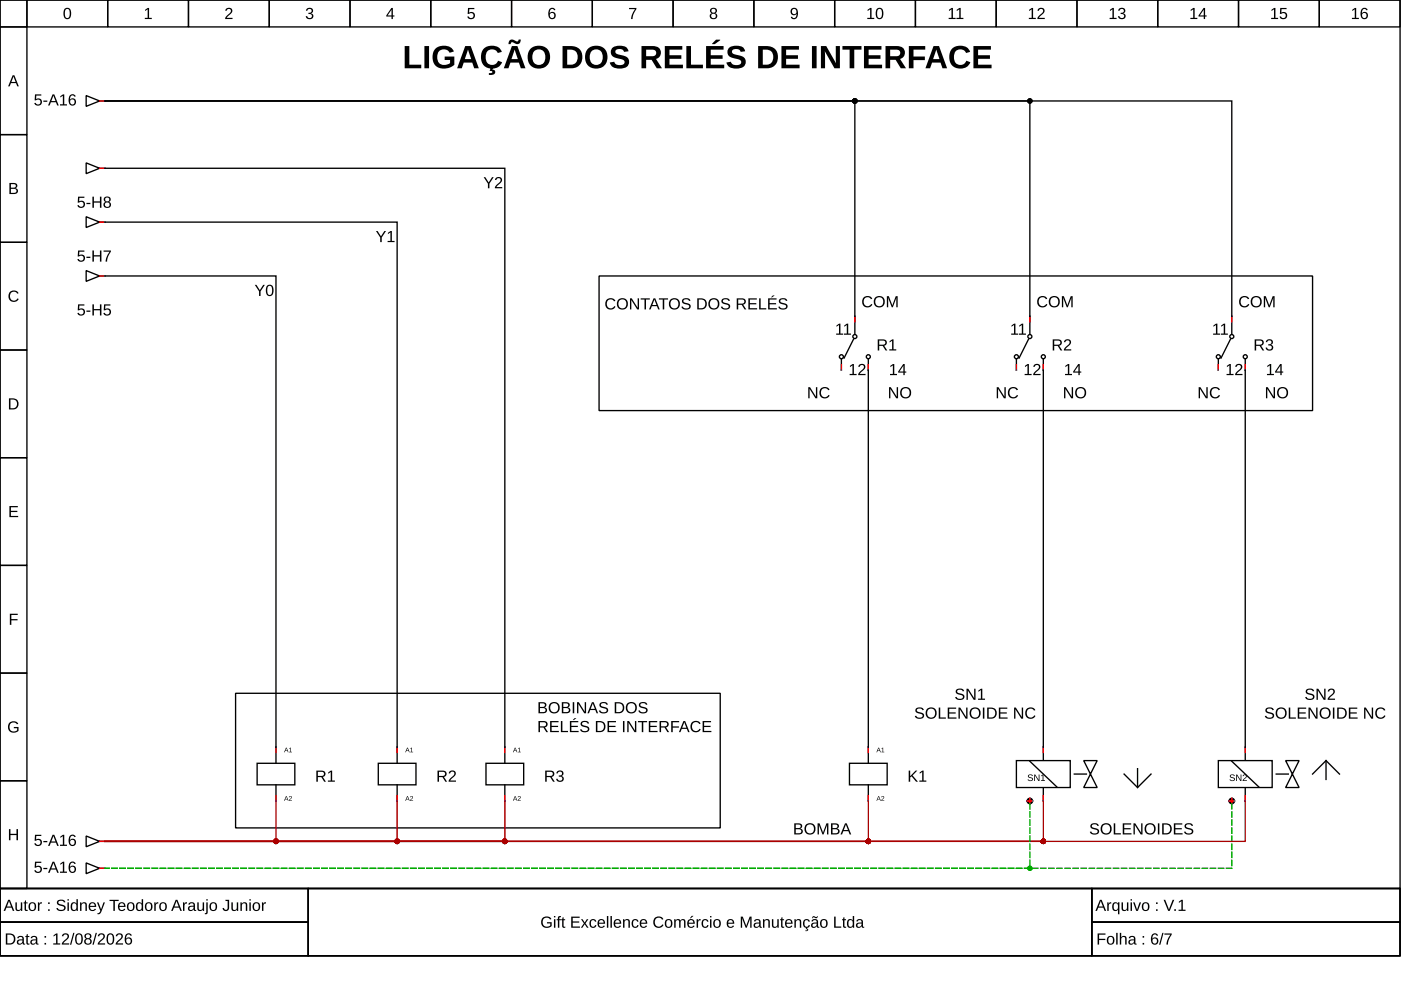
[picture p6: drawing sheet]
<svg xmlns="http://www.w3.org/2000/svg" width="297mm" height="210mm" viewBox="0 0 297 210" stroke-linecap="round" stroke-linejoin="round" font-family="sans-serif">
<g fill="none" stroke="#000" stroke-width=".29">
<path d="M0 0h296.8v188.4h-296.8zM0 0h5.7v5.7h-5.7zM5.7 0h17.1v5.7h-17.1zM22.8 0h17.2v5.7h-17.2zM40 0h17.1v5.7h-17.1zM57.1 0h17.1v5.7h-17.1zM74.2 0h17.1v5.7h-17.1zM91.3 0h17.2v5.7h-17.2zM108.5 0h17.1v5.7h-17.1zM125.6 0h17.1v5.7h-17.1zM142.7 0h17.1v5.7h-17.1zM159.8 0h17.2v5.7h-17.2z"/>
<path d="M177 0h17.1v5.7h-17.1zM194.1 0h17.1v5.7h-17.1zM211.2 0h17.1v5.7h-17.1zM228.3 0h17.2v5.7h-17.2zM245.5 0h17.1v5.7h-17.1zM262.6 0h17.1v5.7h-17.1zM279.7 0h17.1v5.7h-17.1zM0 5.7h5.7v22.8h-5.7zM0 28.5h5.7v22.9h-5.7zM0 51.4h5.7v22.8h-5.7zM127 58.5h151.3v28.6h-151.3zM0 74.2h5.7v22.8h-5.7z"/>
<path d="M178.4 76.2v2.3M181 71.9l-2 4M181.2 67.1v3.7M184.1 76.2v2.3M0 97h5.7v22.9h-5.7zM0 119.9h5.7v22.8h-5.7zM0 142.7h5.7v22.8h-5.7zM49.9 147h102.8v28.5h-102.8zM221.2 158.4v11.4M0 165.5h5.7v22.9h-5.7zM0 188.4h296.8v14.3h-296.8zM0 188.4h65.4v7.1h-65.4z"/>
<path d="M0 195.5h65.4v7.2h-65.4zM65.4 188.4h166.1v14.3h-166.1zM231.5 188.4h65.3v7.1h-65.3zM231.5 195.5h65.3v7.2h-65.3z"/>
<circle cx="178.4" cy="75.6" r=".43"/>
<circle cx="181.2" cy="71.4" r=".43"/>
<circle cx="184.1" cy="75.6" r=".43"/>
</g>
<g fill="#000">
<path d="M30.8 2.1l.5-.4h.3v2.1h.6v.2h-1.5v-.2h.6v-1.8l-.5 .4zM48 1.8a.76 .76 0 0 1 1.2 .2 .76 .76 0 0 1-.5 1.1l-.6 .7h1.2v.2h-1.6l.1-.4 .5-.5a.7 .7 0 0 0 .4-1.2l-.5 .1-.1 .3h-.3zM65.1 1.8a.69 .69 0 0 1 1-.1 .69 .69 0 0 1 0 1.1h-.2a.67 .67 0 0 1 .5 .9 .67 .67 0 0 1-1 .4l-.5-.5-.1-.2h.3a.48 .48 0 0 0 .7 .4 .48 .48 0 0 0 .2-.7l-.6-.1v-.3a.46 .46 0 0 0 .6-.2 .46 .46 0 0 0-.3-.6 .46 .46 0 0 0-.5 .4h-.3zM99.2 1.7h1.4v.2h-1.1v.8a.81 .81 0 0 1 1 .2 .81 .81 0 0 1-.1 1.1 .81 .81 0 0 1-1.1-.1l-.2-.4h.3a.53 .53 0 0 0 .8 .2 .53 .53 0 0 0 0-.8 .53 .53 0 0 0-.8 .1h-.3zM133.4 1.7h1.5l-.6 1.5-.2 .8h-.3l.1-.6 .7-1.5h-1.2zM2.1 61.9a1.18 1.18 0 0 1 1.8 .3l-.3 .1a.87 .87 0 0 0-1.3-.1 .87 .87 0 0 0 .1 1.3 .87 .87 0 0 0 1.3-.2l.3 .1a1.21 1.21 0 0 1-1.8 .4 1.21 1.21 0 0 1-.1-1.9zM2 107.3h1.8v.3h-1.5v.7h1.4v.3h-1.4v.8h1.5v.2h-1.8zM2.1 130.1h1.7v.3h-1.4v.9h1.3v.2h-1.3v1h-.3zM2 153.2a1.23 1.23 0 0 1 1.9 .3l-.3 .1a.9 .9 0 0 0-1.3-.2 .9 .9 0 0 0-.2 1.2 1 1 0 0 0 1.5 .2v-.4h-.7v-.3h1v.8a1.29 1.29 0 0 1-1.8 .2 1.29 1.29 0 0 1-.1-1.9zM1.9 175.8h.3v1h1.3v-1h.3v2.3h-.3v-1h-1.3v1h-.3z"/>
<path d="M2.7 16h.3l1 2.3h-.3l-.3-.7h-1.1l-.2 .7h-.4zM2.9 16.2l-.5 1.2h.9z"/>
<path d="M13.8 1.8a.88 .88 0 0 1 1 .1 .88 .88 0 0 1 .3 1 .88 .88 0 0 1-.8 1.2 .88 .88 0 0 1-.8-1.2v-.7zM14 2a1.59 1.59 0 0 0 .1 1.8h.2a1.09 1.09 0 0 0 .4-1.5l-.3-.4z"/>
<path d="M83 1.7h.3v1.6h.3v.2h-.3v.5h-.3v-.5h-1.1v-.2zM83 2l-.8 1.3h.8z"/>
<path d="M116.6 1.8a.74 .74 0 0 1 1.2 .3l-.3 .1a.49 .49 0 0 0-.7-.3 .49 .49 0 0 0-.2 .6l-.1 .3a.77 .77 0 0 1 1.2 0 .77 .77 0 0 1-.1 1.2 .77 .77 0 0 1-1.1-.2l-.2-.5v-.8zM116.5 3.3a.5 .5 0 0 0 1 0 .5 .5 0 0 0-1 0z"/>
<path d="M150.7 1.8a.7 .7 0 0 1 1-.1 .7 .7 0 0 1 .1 1l-.2 .1a.69 .69 0 0 1 .4 .9 .69 .69 0 0 1-1 .4 .64 .64 0 0 1-.5-.6 .64 .64 0 0 1 .4-.7l-.3-.4zM150.8 2.3a.45 .45 0 0 0 .9 0 .45 .45 0 0 0-.9 0zM150.8 3.4a.5 .5 0 0 0 1 0 .5 .5 0 0 0-1 0z"/>
<path d="M167.8 1.9a.86 .86 0 0 1 1.1-.1 .86 .86 0 0 1 .3 1 .9 .9 0 0 1-.3 1.1 .9 .9 0 0 1-1.1 0l-.1-.3 .2-.1a.5 .5 0 0 0 .7 .3 .5 .5 0 0 0 .3-.6v-.3a.76 .76 0 0 1-1.2 .1 .76 .76 0 0 1 .1-1.1zM168 2a.54 .54 0 0 0 .1 .9 .54 .54 0 0 0 .8-.3 .54 .54 0 0 0-.5-.7z"/>
<path d="M184 2.1l.5-.4h.3v2.1h.6v.2h-1.5v-.2h.6v-1.8l-.5 .4zM186 1.8a.88 .88 0 0 1 1 .1 .88 .88 0 0 1 .3 1 .88 .88 0 0 1-.8 1.2 .88 .88 0 0 1-.8-1.2v-.7zM186.2 2a1.59 1.59 0 0 0 .1 1.8h.2a1.09 1.09 0 0 0 .4-1.5l-.3-.4z"/>
<path d="M201.2 2.1l.6-.4h.2v2.1h.6v.2h-1.5v-.2h.6v-1.8l-.5 .4zM202.9 2.1l.5-.4h.3v2.1h.6v.2h-1.5v-.2h.6v-1.8l-.5 .4z"/>
<path d="M218.2 2.1l.6-.4h.2v2.1h.6v.2h-1.5v-.2h.6v-1.8l-.5 .4zM220.2 1.8a.76 .76 0 0 1 1.2 .2 .76 .76 0 0 1-.4 1.1l-.7 .7h1.2v.2h-1.6l.1-.4 .6-.5a.7 .7 0 0 0 .3-1.2l-.5 .1-.1 .3h-.3z"/>
<path d="M235.3 2.1l.6-.4h.3v2.1h.5v.2h-1.4v-.2h.6v-1.8l-.6 .4zM237.3 1.8a.69 .69 0 0 1 1-.1 .69 .69 0 0 1 0 1.1h-.2a.67 .67 0 0 1 .5 .9 .67 .67 0 0 1-1 .4l-.5-.5-.1-.2h.3a.48 .48 0 0 0 .7 .4 .48 .48 0 0 0 .2-.7l-.6-.1v-.3a.46 .46 0 0 0 .7-.2 .46 .46 0 0 0-.4-.6 .46 .46 0 0 0-.5 .4h-.3z"/>
<path d="M252.5 2.1l.5-.4h.3v2.1h.6v.2h-1.5v-.2h.6v-1.8l-.5 .4zM255.2 1.7h.3v1.6h.3v.2h-.3v.5h-.3v-.5h-1.1v-.2zM255.2 2l-.8 1.3h.8z"/>
<path d="M269.6 2.1l.5-.4h.3v2.1h.6v.2h-1.5v-.2h.6v-1.8l-.5 .4zM271.4 1.7h1.4v.2h-1.1v.8a.81 .81 0 0 1 1.1 .2 .81 .81 0 0 1-.2 1.1 .81 .81 0 0 1-1.1-.1l-.2-.4h.3a.53 .53 0 0 0 .8 .2 .53 .53 0 0 0 .1-.8 .53 .53 0 0 0-.8 .1h-.3z"/>
<path d="M286.7 2.1l.6-.4h.2v2.1h.6v.2h-1.5v-.2h.6v-1.8l-.5 .4zM288.8 1.8a.74 .74 0 0 1 1.2 .3l-.3 .1a.49 .49 0 0 0-.6-.3 .49 .49 0 0 0-.3 .6v.3a.77 .77 0 0 1 1.1 0 .77 .77 0 0 1-.1 1.2 .77 .77 0 0 1-1.1-.2l-.2-.5v-.8zM288.7 3.3a.5 .5 0 0 0 1 0 .5 .5 0 0 0-1 0z"/>
<path d="M2 38.8a1.53 1.53 0 0 1 1.6 .3l.1 .5-.5 .3a.64 .64 0 0 1 .6 .8 .64 .64 0 0 1-.8 .4h-1zM2.3 39v.8h.8l.2-.2-.1-.5zM2.3 40v.9l1.1-.1a.42 .42 0 0 0-.2-.7z"/>
<path d="M186.1 72h1.1a.68 .68 0 0 1 .8 .5 .68 .68 0 0 1-.5 .8l.6 1h-.3l-.7-1h-.7v1h-.3zM186.4 72.2v.9h.8a.44 .44 0 0 0 .5-.5 .44 .44 0 0 0-.5-.4zM188.6 72.3l.6-.3h.2v2.1h.6v.2h-1.5v-.2h.6v-1.9l-.5 .4z"/>
<path d="M1.9 84.5h.8a1.18 1.18 0 0 1 1.2 1.1 1.18 1.18 0 0 1-1.1 1.2h-.9zM2.2 84.7v1.9h.5a.97 .97 0 0 0 .9-1.3 .97 .97 0 0 0-1.4-.6z"/>
<path d="M1.7 190.8h.4l.9 2.3h-.3l-.3-.7h-1l-.3 .7h-.3zM1.9 191l-.4 1.2h.8zM3.3 191.3h.3v1.2a.44 .44 0 0 0 .5 .5 .44 .44 0 0 0 .3-.6v-1.1h.3v1.8h-.3v-.3a.61 .61 0 0 1-.7 .4 .61 .61 0 0 1-.4-.7zM5.3 190.9h.2v.4h.3v.2h-.3v1.2l.1 .2h.3v.2h-.5l-.1-.1-.1-1.5h-.2v-.2h.2zM6.2 191.5a.91 .91 0 0 1 1.5 .6 .91 .91 0 0 1-1.1 1l-.4-.2-.1-.4zM6.6 191.6a.71 .71 0 0 0-.3 .9 .71 .71 0 0 0 .8 .4 .82 .82 0 0 0-.2-1.4zM8 191.3h.3v.4l.2-.3 .4-.1v.3h-.3l-.2 .3-.1 1.2h-.3zM10.2 191.3h.3v.4h-.3zM10.2 192.8h.3v.3h-.3zM12.2 191a1.07 1.07 0 0 1 1.7 .3h-.4a.58 .58 0 0 0-.6-.3 .58 .58 0 0 0-.5 .5l.6 .3a.72 .72 0 0 1 .9 .7 .72 .72 0 0 1-1 .7 .87 .87 0 0 1-1-.6l.4-.1a.71 .71 0 0 0 .7 .4 .71 .71 0 0 0 .6-.5l-.6-.3a.76 .76 0 0 1-.7-.3 .76 .76 0 0 1-.1-.8zM14.3 190.7h.3v.2h-.3zM14.3 191.3h.3v1.8h-.3zM15.1 191.5l.5-.2 .6 .3v-.9h.3v2.4h-.3v-.3a.69 .69 0 0 1-.9 .3 .69 .69 0 0 1-.3-.9zM15.4 191.7a.88 .88 0 0 0 .3 1.2 .75 .75 0 0 0 .5-.7 .75 .75 0 0 0-.5-.7zM17 191.3h.2l.1 .3a.61 .61 0 0 1 .7-.3 .61 .61 0 0 1 .4 .6v1.2h-.3v-1.1a.44 .44 0 0 0-.5-.5 .44 .44 0 0 0-.3 .6v1h-.3zM19 191.5a.82 .82 0 0 1 1-.1 .82 .82 0 0 1 .4 .9h-1.3a.53 .53 0 0 0 .3 .6 .53 .53 0 0 0 .7-.2h.2a.9 .9 0 0 1-1.2 .3 .9 .9 0 0 1-.2-1.3zM19.2 191.7l-.1 .4h1l-.3-.6zM20.6 191.3h.3l.5 1.5 .5-1.5h.4l-.7 1.8a.77 .77 0 0 1-.9 .7v-.2h.3l.3-.5zM23.2 190.8h2v.2h-.8v2.1h-.4v-2.1h-.8zM25.2 191.5a.82 .82 0 0 1 1-.1 .82 .82 0 0 1 .4 .9h-1.3a.53 .53 0 0 0 .3 .6 .53 .53 0 0 0 .7-.2h.3a.9 .9 0 0 1-1.3 .3 .9 .9 0 0 1-.2-1.3zM25.5 191.7l-.2 .4h1l-.3-.6zM27.1 191.5a.91 .91 0 0 1 1.4 .6 .91 .91 0 0 1-1 1l-.4-.2-.2-.4zM27.4 191.6a.71 .71 0 0 0-.2 .9 .71 .71 0 0 0 .8 .4 .82 .82 0 0 0-.3-1.4zM29 191.5l.5-.2 .5 .3v-.9h.3l.1 2.4h-.3l-.1-.3a.69 .69 0 0 1-.8 .3 .69 .69 0 0 1-.4-.9zM29.2 191.7a.88 .88 0 0 0 .4 1.2 .75 .75 0 0 0 .5-.7 .75 .75 0 0 0-.5-.7zM30.9 191.5a.91 .91 0 0 1 1.4 .6 .91 .91 0 0 1-1 1l-.4-.2-.2-.4zM31.2 191.6a.71 .71 0 0 0-.2 .9 .71 .71 0 0 0 .8 .4 .82 .82 0 0 0-.3-1.4zM32.7 191.3h.3v.4l.2-.3 .4-.1v.3h-.4l-.1 .3-.1 1.2h-.3zM34 191.5a.91 .91 0 0 1 1.4 .6 .91 .91 0 0 1-1.1 1l-.3-.2-.2-.4zM34.3 191.6a.71 .71 0 0 0-.3 .9 .71 .71 0 0 0 .8 .4 .82 .82 0 0 0-.2-1.4zM37.2 190.8h.4l1 2.3h-.4l-.2-.7h-1.1l-.3 .7h-.3zM37.4 191l-.4 1.2h.9zM38.8 191.3h.3v.4l.2-.3 .3-.1v.3h-.3l-.2 .3v1.2h-.3zM40.1 191.4a.72 .72 0 0 1 .8-.1 .72 .72 0 0 1 .4 .6v.9l.3 .1v.2h-.4l-.2-.3a.61 .61 0 0 1-.7 .4 .61 .61 0 0 1-.4-.7 .61 .61 0 0 1 .7-.5h.4a.41 .41 0 0 0-.2-.5 .41 .41 0 0 0-.6 .3h-.3zM40.3 192.3a.4 .4 0 0 0 .1 .7 .4 .4 0 0 0 .6-.3v-.5zM41.8 191.3h.3v1.2a.44 .44 0 0 0 .5 .5 .44 .44 0 0 0 .4-.6v-1.1h.3v1.8h-.3v-.3a.61 .61 0 0 1-.7 .4 .61 .61 0 0 1-.5-.7zM43.7 190.7h.3v.2h-.3zM43.7 191.3h.3v2.1a.44 .44 0 0 1-.6 .4v-.2l.3-.1zM44.6 191.5a.91 .91 0 0 1 1.4 .6 .91 .91 0 0 1-1 1l-.4-.2-.2-.4zM44.9 191.6a.71 .71 0 0 0-.2 .9 .71 .71 0 0 0 .8 .4 .82 .82 0 0 0-.3-1.4zM47.8 190.8h.8v1.6a.71 .71 0 0 1-.7 .8 .71 .71 0 0 1-.7-.7h.3a.39 .39 0 0 0 .4 .4 .39 .39 0 0 0 .4-.5v-1.4h-.5zM49.1 191.3h.3v1.2a.44 .44 0 0 0 .4 .5 .44 .44 0 0 0 .4-.6v-1.1h.3v1.8h-.3v-.3a.61 .61 0 0 1-.7 .4 .61 .61 0 0 1-.4-.7zM51 191.3h.3v.3a.61 .61 0 0 1 .7-.3 .61 .61 0 0 1 .4 .6v1.2h-.3v-1.1a.44 .44 0 0 0-.5-.5 .44 .44 0 0 0-.3 .6v1h-.3zM52.9 190.7h.3v.2h-.3zM52.9 191.3h.3v1.8h-.3zM53.7 191.5a.91 .91 0 0 1 1.5 .6 .91 .91 0 0 1-1.1 1l-.4-.2-.1-.4zM54.1 191.6a.71 .71 0 0 0-.3 .9 .71 .71 0 0 0 .8 .4 .82 .82 0 0 0-.2-1.4zM55.5 191.3h.3v.4l.2-.3 .4-.1v.3h-.3l-.2 .3-.1 1.2h-.3z"/>
<path d="M1.2 197.9h.8a1.18 1.18 0 0 1 1.3 1.1 1.18 1.18 0 0 1-1.2 1.3h-.9zM1.6 198.2v1.8h.5a.97 .97 0 0 0 .8-1.2 .97 .97 0 0 0-1.3-.6zM3.9 198.5a.72 .72 0 0 1 .7-.1 .72 .72 0 0 1 .5 .6v.9l.2 .2v.2h-.4l-.1-.4a.61 .61 0 0 1-.8 .5 .61 .61 0 0 1-.4-.8 .61 .61 0 0 1 .7-.4h.5a.41 .41 0 0 0-.3-.5 .41 .41 0 0 0-.5 .2h-.4zM4 199.5a.4 .4 0 0 0 .1 .6 .4 .4 0 0 0 .6-.3l.1-.4zM5.7 198.1h.2v.4h.3v.2h-.3v1.1l.1 .2h.3v.3h-.6l-.1-.2v-1.4h-.2v-.2h.2zM6.7 198.5a.72 .72 0 0 1 .8-.1 .72 .72 0 0 1 .4 .6v.9l.3 .2v.2h-.4l-.2-.4a.61 .61 0 0 1-.7 .5 .61 .61 0 0 1-.5-.8 .61 .61 0 0 1 .8-.4h.4a.41 .41 0 0 0-.3-.5 .41 .41 0 0 0-.5 .2h-.3zM6.9 199.5a.4 .4 0 0 0 .1 .6 .4 .4 0 0 0 .5-.3l.1-.4zM9.4 198.5h.4v.3h-.4zM9.4 199.9h.4v.4h-.4zM11.4 198.3l.5-.4h.3v2.1h.6v.3h-1.5v-.3h.6v-1.8l-.5 .4zM13.4 198a.76 .76 0 0 1 1.2 .2 .76 .76 0 0 1-.5 1.1l-.7 .7h1.3v.3h-1.6l.1-.4 .5-.6a.7 .7 0 0 0 .4-1.1h-.5l-.2 .3h-.3zM15.5 197.8h.3l-.7 2.5h-.3zM16.3 198a.88 .88 0 0 1 1 .1 .88 .88 0 0 1 .3 1 .88 .88 0 0 1-.9 1.2 .88 .88 0 0 1-.8-1.2l.1-.7zM16.4 198.2a1.59 1.59 0 0 0 .2 1.8l.1 .1a1.09 1.09 0 0 0 .5-1.6l-.3-.4zM18.1 198a.7 .7 0 0 1 1 0 .7 .7 0 0 1 0 1h-.1a.69 .69 0 0 1 .4 1 .69 .69 0 0 1-1 .3 .64 .64 0 0 1-.6-.6 .64 .64 0 0 1 .5-.7l-.4-.3zM18.2 198.5a.45 .45 0 0 0 .9 0 .45 .45 0 0 0-.9 0zM18.2 199.6a.49 .49 0 0 0 .9 0 .49 .49 0 0 0-.9 0zM20.3 197.8h.2l-.6 2.5h-.3zM21 198a.76 .76 0 0 1 1.2 .2 .76 .76 0 0 1-.5 1.1l-.7 .7h1.3v.3h-1.6l.1-.4 .5-.6a.7 .7 0 0 0 .4-1.1h-.5l-.2 .3h-.3zM22.9 198a.88 .88 0 0 1 1.1 .1 .88 .88 0 0 1 .2 1 .88 .88 0 0 1-.8 1.2 .88 .88 0 0 1-.8-1.2l.1-.7zM23.1 198.2a1.59 1.59 0 0 0 .1 1.8l.2 .1a1.09 1.09 0 0 0 .5-1.6l-.3-.4zM24.8 198a.76 .76 0 0 1 1.2 .2 .76 .76 0 0 1-.5 1.1l-.6 .7h1.2v.3h-1.6l.1-.4 .5-.6a.7 .7 0 0 0 .4-1.1h-.5l-.2 .3h-.3zM26.8 198a.74 .74 0 0 1 1.1 .4h-.2a.49 .49 0 0 0-.7-.2 .49 .49 0 0 0-.3 .6v.3a.77 .77 0 0 1 1.2 0 .77 .77 0 0 1-.1 1.1 .77 .77 0 0 1-1.2-.2l-.1-.5v-.7zM26.7 199.5a.5 .5 0 0 0 1 0 .5 .5 0 0 0-1 0z"/>
<path d="M115 194.6a1.23 1.23 0 0 1 1.9 .3l-.3 .1a.9 .9 0 0 0-1.3-.3 .9 .9 0 0 0-.1 1.3 1 1 0 0 0 1.5 .2v-.4h-.7v-.3h1v.8a1.29 1.29 0 0 1-1.9 .2 1.29 1.29 0 0 1-.1-1.9zM117.4 194.2h.4v.3h-.4zM117.4 194.9h.4v1.8h-.4zM118.4 194.3l.5-.1v.3l-.3 .1v.3h.3v.2h-.3v1.6h-.3v-1.6h-.3v-.2h.3zM119.3 194.5h.2v.4h.3v.2h-.3v1.2l.1 .2h.3v.2h-.6l-.1-.2v-1.4h-.2v-.2h.2zM121.1 194.3h1.8v.3h-1.5v.8h1.4v.2h-1.4v.8h1.6v.3h-1.9zM123.2 194.9h.3l.5 .7 .4-.7h.3l-.6 .9 .7 .9h-.3l-.5-.7-.5 .7h-.3l.6-.9zM125.2 195.1a.74 .74 0 0 1 1.2 .3h-.3a.46 .46 0 0 0-.6-.3 .46 .46 0 0 0-.2 .7 .47 .47 0 0 0 .2 .6 .47 .47 0 0 0 .6-.3l.3 .1a.8 .8 0 0 1-1.1 .5 .8 .8 0 0 1-.3-1.2zM126.9 195.1a.82 .82 0 0 1 1-.2 .82 .82 0 0 1 .4 1h-1.3a.53 .53 0 0 0 .3 .6 .53 .53 0 0 0 .7-.3l.2 .1a.9 .9 0 0 1-1.2 .3 .9 .9 0 0 1-.2-1.3zM127.1 195.2l-.1 .4h1l-.3-.5zM128.7 194.2h.3v2.5h-.3zM129.4 194.2h.3v2.5h-.3zM130.3 195.1a.82 .82 0 0 1 1-.2 .82 .82 0 0 1 .4 1h-1.3a.53 .53 0 0 0 .3 .6 .53 .53 0 0 0 .7-.3l.3 .1a.9 .9 0 0 1-1.3 .3 .9 .9 0 0 1-.2-1.3zM130.6 195.2l-.2 .4h1l-.3-.5zM132.1 194.9h.3v.3a.61 .61 0 0 1 .7-.3 .61 .61 0 0 1 .4 .6v1.2h-.3v-1.1a.44 .44 0 0 0-.4-.5 .44 .44 0 0 0-.4 .6v1h-.3zM134.1 195.1a.74 .74 0 0 1 1.3 .3h-.3a.46 .46 0 0 0-.7-.3 .46 .46 0 0 0-.2 .7 .47 .47 0 0 0 .3 .6 .47 .47 0 0 0 .6-.3l.3 .1a.8 .8 0 0 1-1.1 .5 .8 .8 0 0 1-.4-1.2zM135.8 195.1a.82 .82 0 0 1 1-.2 .82 .82 0 0 1 .4 1h-1.3a.53 .53 0 0 0 .4 .6 .53 .53 0 0 0 .6-.3l.3 .1a.9 .9 0 0 1-1.3 .3 .9 .9 0 0 1-.2-1.3zM136.1 195.2l-.2 .4h1l-.3-.5zM138.8 194.6a1.18 1.18 0 0 1 1.9 .3l-.3 .1a.87 .87 0 0 0-1.3-.1 .87 .87 0 0 0 0 1.3 .87 .87 0 0 0 1.3-.2l.3 .1a1.21 1.21 0 0 1-1.8 .4 1.21 1.21 0 0 1-.1-1.9zM141.2 195.1a.91 .91 0 0 1 1.4 .5 .91 .91 0 0 1-1.1 1.1l-.4-.2-.1-.4zM141.5 195.2a.71 .71 0 0 0-.3 .8 .71 .71 0 0 0 .8 .4 .82 .82 0 0 0-.2-1.3zM142.9 194.9h.3v.3a.56 .56 0 0 1 .5-.3 .56 .56 0 0 1 .6 .3 .56 .56 0 0 1 .6-.3 .56 .56 0 0 1 .4 .6v1.2h-.3v-1.4a.4 .4 0 0 0-.5-.2 .4 .4 0 0 0-.2 .6v1h-.3v-1.4a.4 .4 0 0 0-.5-.2 .4 .4 0 0 0-.3 .6v1h-.3zM145.9 195.1a.82 .82 0 0 1 1-.2 .82 .82 0 0 1 .4 1h-1.3a.53 .53 0 0 0 .3 .6 .53 .53 0 0 0 .7-.3l.3 .1a.9 .9 0 0 1-1.3 .3 .9 .9 0 0 1-.2-1.3zM146.2 195.2l-.2 .4h1l-.3-.5zM146.7 194.2h.3l-.7 .5zM147.7 194.9h.3v.4l.2-.4h.3v.3h-.3l-.2 .2v1.3h-.3zM148.9 195.1a.74 .74 0 0 1 1.3 .3h-.3a.46 .46 0 0 0-.6-.3 .46 .46 0 0 0-.2 .7 .47 .47 0 0 0 .2 .6 .47 .47 0 0 0 .6-.3l.3 .1a.8 .8 0 0 1-1.1 .5 .8 .8 0 0 1-.3-1.2zM150.5 194.2h.3v.3h-.3zM150.5 194.9h.3v1.8h-.3zM151.4 195.1a.91 .91 0 0 1 1.4 .5 .91 .91 0 0 1-1 1.1l-.4-.2-.2-.4zM151.7 195.2a.71 .71 0 0 0-.2 .8 .71 .71 0 0 0 .8 .4 .82 .82 0 0 0-.3-1.3zM154.3 195.1a.82 .82 0 0 1 1-.2 .82 .82 0 0 1 .4 1h-1.3a.53 .53 0 0 0 .3 .6 .53 .53 0 0 0 .7-.3l.2 .1a.9 .9 0 0 1-1.3 .3 .9 .9 0 0 1-.1-1.3zM154.5 195.2l-.1 .4h1l-.3-.5zM157.1 194.3h.4l.7 2.1 .7-2.1h.5v2.4h-.3v-2.1l-.8 2.1h-.2l-.8-2.1v2.1h-.2zM160.1 195a.72 .72 0 0 1 .7-.1 .72 .72 0 0 1 .5 .6v.9l.2 .1v.2h-.3l-.2-.3a.61 .61 0 0 1-.8 .4 .61 .61 0 0 1-.4-.8 .61 .61 0 0 1 .8-.4h.4a.41 .41 0 0 0-.3-.5 .41 .41 0 0 0-.5 .3l-.3-.1zM160.2 195.9a.4 .4 0 0 0 .1 .7 .4 .4 0 0 0 .6-.4l.1-.4zM161.8 194.9h.2l.1 .3a.61 .61 0 0 1 .7-.3 .61 .61 0 0 1 .4 .6v1.2h-.3v-1.1a.44 .44 0 0 0-.5-.5 .44 .44 0 0 0-.3 .6v1h-.3zM163.7 194.9h.3v1.1a.44 .44 0 0 0 .4 .5 .44 .44 0 0 0 .4-.6v-1h.3v1.8h-.3v-.3a.61 .61 0 0 1-.7 .3 .61 .61 0 0 1-.4-.6zM165.7 194.5h.2v.4h.3v.2h-.3v1.2l.1 .2h.3v.2h-.5l-.2-.2v-1.4h-.2v-.2h.2zM166.6 195.1a.82 .82 0 0 1 1-.2 .82 .82 0 0 1 .4 1h-1.2a.53 .53 0 0 0 .3 .6 .53 .53 0 0 0 .6-.3l.3 .1a.9 .9 0 0 1-1.3 .3 .9 .9 0 0 1-.2-1.3zM166.9 195.2l-.1 .4h.9l-.3-.5zM168.4 194.9h.3v.3a.61 .61 0 0 1 .7-.3 .61 .61 0 0 1 .5 .6v1.2h-.3v-1.1a.44 .44 0 0 0-.5-.5 .44 .44 0 0 0-.4 .6v1h-.3zM170.4 195.1a.74 .74 0 0 1 1.3 .3h-.3a.46 .46 0 0 0-.6-.3 .46 .46 0 0 0-.2 .7 .47 .47 0 0 0 .2 .6 .47 .47 0 0 0 .6-.3l.3 .1a.8 .8 0 0 1-1.1 .5 .8 .8 0 0 1-.3-1.2zM170.9 196.7h.2l-.1 .2 .4 .2-.2 .3h-.5v-.1l.4-.2-.3-.1zM172.3 195a.72 .72 0 0 1 .7-.1 .72 .72 0 0 1 .4 .6l.1 .9 .2 .1v.2h-.4l-.1-.3a.61 .61 0 0 1-.8 .4 .61 .61 0 0 1-.4-.8 .61 .61 0 0 1 .7-.4h.4a.41 .41 0 0 0-.2-.5 .41 .41 0 0 0-.5 .3l-.4-.1zM172.4 195.9a.4 .4 0 0 0 .1 .7 .4 .4 0 0 0 .6-.4v-.4zM172.3 194.4l.3-.1 .4 .1 .4-.2-.1 .3a.53 .53 0 0 1-.8 0l-.3 .2zM174.1 195.1a.91 .91 0 0 1 1.4 .5 .91 .91 0 0 1-1.1 1.1l-.3-.2-.2-.4zM174.4 195.2a.71 .71 0 0 0-.3 .8 .71 .71 0 0 0 .9 .4 .82 .82 0 0 0-.3-1.3zM176.9 194.3h.3v2.1h1.2v.3h-1.5zM178.8 194.5h.2v.4h.4v.2h-.4v1.2l.1 .2h.3v.2h-.5l-.1-.2-.1-1.4h-.2v-.2h.2zM179.7 195.1l.5-.2 .6 .3v-1h.3v2.5h-.3v-.3a.69 .69 0 0 1-.9 .3 .69 .69 0 0 1-.3-.9zM180 195.2a.88 .88 0 0 0 .3 1.3 .75 .75 0 0 0 .5-.7 .75 .75 0 0 0-.5-.7zM181.8 195a.72 .72 0 0 1 .7-.1 .72 .72 0 0 1 .5 .6v.9l.2 .1v.2h-.3l-.2-.3a.61 .61 0 0 1-.8 .4 .61 .61 0 0 1-.4-.8 .61 .61 0 0 1 .8-.4h.4a.41 .41 0 0 0-.3-.5 .41 .41 0 0 0-.5 .3l-.3-.1zM181.9 195.9a.4 .4 0 0 0 .1 .7 .4 .4 0 0 0 .6-.4l.1-.4z"/>
<path d="M232.7 197.9h1.7v.3h-1.4v.9h1.3v.2h-1.3v1h-.3zM234.9 198.7a.91 .91 0 0 1 1.4 .5 .91 .91 0 0 1-1.1 1.1l-.3-.2-.2-.5zM235.2 198.7a.71 .71 0 0 0-.3 .9 .71 .71 0 0 0 .9 .4 .82 .82 0 0 0-.3-1.4zM236.7 197.8h.3v2.5h-.3zM237.4 197.8h.3v1a.61 .61 0 0 1 .7-.4 .61 .61 0 0 1 .5 .7v1.2h-.3v-1.2a.43 .43 0 0 0-.5-.5 .43 .43 0 0 0-.4 .6v1.1h-.3zM239.5 198.5a.72 .72 0 0 1 .8-.1 .72 .72 0 0 1 .4 .6v.9l.3 .2v.2h-.4l-.2-.4a.61 .61 0 0 1-.7 .5 .61 .61 0 0 1-.5-.8 .61 .61 0 0 1 .8-.4h.4a.41 .41 0 0 0-.3-.5 .41 .41 0 0 0-.5 .2h-.3zM239.7 199.5a.4 .4 0 0 0 .1 .6 .4 .4 0 0 0 .5-.3l.1-.4zM242.3 198.5h.3v.3h-.3zM242.3 199.9h.3v.4h-.3zM244.4 198a.74 .74 0 0 1 1.1 .4h-.3a.49 .49 0 0 0-.6-.2 .49 .49 0 0 0-.3 .6v.3a.77 .77 0 0 1 1.1 0 .77 .77 0 0 1-.1 1.1 .77 .77 0 0 1-1.1-.2l-.2-.5v-.7zM244.3 199.5a.5 .5 0 0 0 1 0 .5 .5 0 0 0-1 0zM246.4 197.8h.3l-.7 2.5h-.3zM246.9 197.9h1.5l-.6 1.5-.2 .9h-.3l.1-.7 .7-1.4h-1.2z"/>
<path d="M233.2 190.8h.4l.9 2.3h-.3l-.3-.7h-1l-.3 .7h-.4zM233.4 191l-.5 1.2h.9zM234.8 191.3h.2l.1 .4 .1-.3 .4-.1v.3h-.3l-.2 .3v1.2h-.3zM236 191.5l.5-.2 .5 .3 .1-.3h.2v2.5h-.3v-1a.69 .69 0 0 1-.8 .3 .69 .69 0 0 1-.4-.9zM236.2 191.7a.88 .88 0 0 0 .3 1.2 .75 .75 0 0 0 .6-.7 .75 .75 0 0 0-.5-.7zM237.8 191.3h.3v1.2a.44 .44 0 0 0 .5 .5 .44 .44 0 0 0 .3-.6v-1.1h.3v1.8h-.2l-.1-.3a.61 .61 0 0 1-.7 .4 .61 .61 0 0 1-.4-.7zM239.7 190.7h.3v.2h-.3zM239.7 191.3h.3v1.8h-.3zM240.2 191.3h.4l.5 1.6 .5-1.6h.3l-.6 1.8h-.4zM242.3 191.5a.91 .91 0 0 1 1.4 .6 .91 .91 0 0 1-1.1 1l-.3-.2-.2-.4zM242.6 191.6a.71 .71 0 0 0-.2 .9 .71 .71 0 0 0 .8 .4 .82 .82 0 0 0-.3-1.4zM245.1 191.3h.3v.4h-.3zM245.1 192.8h.3v.3h-.3zM246.7 190.8h.3l.8 2.1 .8-2.1h.4l-1 2.3h-.3zM249 192.8h.3v.3h-.3zM249.9 191.2l.6-.4h.3v2.1h.6v.2h-1.5v-.2h.6v-1.8l-.6 .3z"/>
</g>
<path d="M178.4 77.4v1.1M181.2 67.1v1.1M184.1 77.4v1.1" fill="none" stroke="#f00" stroke-width=".29"/>
<path d="M178.4 78.5h.1M181.2 67.1h.1M184.1 78.5h.1" fill="none" stroke="#00f" stroke-width=".29"/>
<path d="M215.5 161.3h11.4v5.7h-11.4z" fill-rule="evenodd" fill="#fff" stroke="#000" stroke-width=".29"/>
<g fill="none" stroke="#000" stroke-width=".29">
<path d="M215.5 76.2v2.3M218.1 71.9l-2 4M218.3 67.1v3.7M221.2 76.2v2.3M258.3 76.2v2.3M260.9 71.9l-2 4M261.2 67.1v3.7M264 76.2v2.3M264 158.4v11.4M218.3 161.4l5.8 5.4M227.8 164.1h2.5M229.8 161.3h2.8l-2.8 5.7h2.8z"/>
<circle cx="215.5" cy="75.6" r=".43"/>
<circle cx="218.3" cy="71.4" r=".43"/>
<circle cx="221.2" cy="75.6" r=".43"/>
<circle cx="258.3" cy="75.6" r=".43"/>
<circle cx="261.2" cy="71.4" r=".43"/>
<circle cx="264" cy="75.6" r=".43"/>
</g>
<g fill="#000">
<path d="M223.2 72h1.1a.68 .68 0 0 1 .8 .5 .68 .68 0 0 1-.5 .8l.6 1h-.3l-.6-1h-.8v1h-.3zM223.5 72.2v.9h.8a.44 .44 0 0 0 .5-.5 .44 .44 0 0 0-.5-.4zM225.8 72.1a.76 .76 0 0 1 1.2 .1 .76 .76 0 0 1-.4 1.2l-.7 .7h1.2v.2h-1.5l.1-.4 .5-.5a.7 .7 0 0 0 .3-1.2l-.5 .1-.1 .3-.3-.1z"/>
<path d="M266 72h1.1a.68 .68 0 0 1 .8 .5 .68 .68 0 0 1-.5 .8l.6 1h-.3l-.6-1h-.8v1h-.3zM266.3 72.2v.9h.8a.44 .44 0 0 0 .5-.5 .44 .44 0 0 0-.5-.4zM268.6 72.1a.69 .69 0 0 1 1-.1 .69 .69 0 0 1 0 1l-.2 .1a.67 .67 0 0 1 .5 .9 .67 .67 0 0 1-1 .3l-.5-.4-.1-.2h.3a.48 .48 0 0 0 .7 .4 .48 .48 0 0 0 .2-.7l-.6-.2v-.2a.46 .46 0 0 0 .7-.2 .46 .46 0 0 0-.4-.7 .46 .46 0 0 0-.5 .5l-.3-.1z"/>
<path d="M218.1 164.3l.6-.1 .3 .3h-.2a.32 .32 0 0 0-.4-.2 .32 .32 0 0 0-.2 .4 .58 .58 0 0 1 .6 .2 .58 .58 0 0 1 .1 .6l-.3 .1a.6 .6 0 0 1-.7-.3l.2-.1a.37 .37 0 0 0 .4 .3 .37 .37 0 0 0 .3-.4l-.6-.2a.34 .34 0 0 1-.3-.3 .34 .34 0 0 1 .2-.3zM219.3 164.2h.2l.7 1.2v-1.2h.2v1.4h-.2l-.8-1.2v1.2h-.1zM220.7 164.4l.5-.2v1.2h.4v.2h-.9v-.2h.4v-1l-.4 .2z"/>
</g>
<path d="M215.5 77.4v1.1M218.3 67.1v1.1M221.2 77.4v1.1M258.3 77.4v1.1M261.2 67.1v1.1M264 77.4v1.1M221.2 158.4v1.2M217.8 169.8h1.1M218.3 169.3v1.1M221.2 168.7v1.1M260.6 169.8h1.1M261.2 169.3v1.1" fill="none" stroke="#f00" stroke-width=".29"/>
<g fill="none" stroke="#00f" stroke-width=".29">
<path d="M215.5 78.5h.1M218.3 67.1h.1M221.2 78.5h.1M258.3 78.5h.1M261.2 67.1h.1M264 78.5h.1M221.2 158.4h.1M217.8 169.8h.1M218.3 169.3h.1M218.3 170.4h.1M218.9 169.8h.1M221.2 169.8h.1"/>
<path d="M260.6 169.8h.1M261.2 169.3h.1M261.2 170.4h.1M261.7 169.8h.1"/>
</g>
<g fill="#000" stroke="#000" stroke-width=".29">
<circle cx="218.3" cy="169.8" r=".57"/>
<circle cx="261.2" cy="169.8" r=".57"/>
</g>
<path d="M258.3 161.3h11.4v5.7h-11.4z" fill-rule="evenodd" fill="#fff" stroke="#000" stroke-width=".29"/>
<g fill="none" stroke="#000" stroke-width=".29">
<path d="M18.3 34.5l2.8 1.2-2.8 1.1zM18.3 20.3l2.8 1.1-2.8 1.1zM21.1 35.7h.9M21.1 21.4h.9M22.3 21.4h158.9v45.7M22.3 21.4h238.9v45.7M22.3 21.4h196v45.7M22.3 35.7h84.7v126.1M18.3 57.4l2.8 1.1-2.8 1.2zM18.3 46l2.8 1.1-2.8 1.1zM21.1 58.5h.9M21.1 47.1h.9"/>
<path d="M22.3 58.5h36.2v103.3M22.3 47.1h61.9v114.7M184.1 78.5v83.3M221.2 78.5v79.9M264 78.5v79.9M18.3 177.2l2.8 1.2-2.8 1.1zM21.1 178.4h.9M54.5 161.8h8v4.6h-8zM58.5 166.4v3.4M80.2 161.8h8v4.6h-8zM84.2 166.4v3.4M103 161.8h8v4.6h-8z"/>
<path d="M107 166.4v3.4M180.1 161.8h8v4.6h-8zM184.1 166.4v3.4M238.3 164.1l2.9 2.9 2.8-2.9M241.2 163v3.7M261.2 161.4l5.7 5.4M270.6 164.1h2.6M272.6 161.3h2.8l-2.8 5.7h2.8zM278.3 164.1l2.8-2.8 2.9 2.8M281.1 161.6v3.7M18.3 183l2.8 1.1-2.8 1.1zM21.1 184.1h.9"/>
</g>
<g fill="#000">
<path d="M85.8 9.8h1v3.9h2.5v.8h-3.5zM90 9.8h1v4.7h-1zM92.3 10.3a2.73 2.73 0 0 1 3.7 .2l.2 .4-.9 .3a1.45 1.45 0 0 0-1.9-.6 1.45 1.45 0 0 0-.7 1.9 1.61 1.61 0 0 0 2.7 .9v-.7h-1.1v-.7h2v1.7a3 3 0 0 1-4.2-.1 2.99 2.99 0 0 1 .2-3.3zM98.6 9.8h1.2l1.7 4.7h-1l-.4-1.2h-1.8l-.4 1.2h-1zM99.2 10.5l-.7 2h1.4zM102.6 10.3a2.43 2.43 0 0 1 3.8 .7l-.9 .2a1.36 1.36 0 0 0-1.6-.7 1.36 1.36 0 0 0-.9 1.6 1.37 1.37 0 0 0 .9 1.6 1.37 1.37 0 0 0 1.7-.8l.9 .3a2.4 2.4 0 0 1-3.2 1.2 2.4 2.4 0 0 1-1.2-3.1zM104 14.5h.5l-.1 .3a.57 .57 0 0 1 .6 .6 .57 .57 0 0 1-.7 .5h-.6v-.4h.5l.2-.2-.1-.2h-.5zM108.5 9.8h1.2l1.7 4.7h-1l-.4-1.2h-1.8l-.4 1.2h-1zM109.1 10.5l-.7 2h1.4zM108 8.6a1.38 1.38 0 0 1 1.6 .2l.2-.1 .2-.3h.4a.89 .89 0 0 1-.5 .9 .89 .89 0 0 1-1.1-.3h-.3l-.2 .4h-.5zM112.5 10.3a2.45 2.45 0 0 1 3.6 .2 2.45 2.45 0 0 1-.5 3.6 2.45 2.45 0 0 1-3.5-.8 2.87 2.87 0 0 1 .4-3zM113.2 10.9a1.74 1.74 0 0 0 1 2.9 1.73 1.73 0 0 0 1.4-1.3 1.73 1.73 0 0 0-.5-1.8l-.5-.2h-.7zM119.3 9.8a6.5 6.5 0 0 1 2.9 .2 2.38 2.38 0 0 1 1.2 2.6 2.38 2.38 0 0 1-2.2 1.9h-1.9zM120.3 10.5v3.2a1.65 1.65 0 0 0 2.1-.9 1.53 1.53 0 0 0-1.4-2.3zM124.7 10.3a2.45 2.45 0 0 1 3.6 .2 2.45 2.45 0 0 1-.5 3.6 2.45 2.45 0 0 1-3.5-.8 2.87 2.87 0 0 1 .4-3zM125.4 10.9a1.74 1.74 0 0 0 1 2.9 1.73 1.73 0 0 0 1.4-1.3 1.73 1.73 0 0 0-.6-1.8l-.5-.2h-.6zM129.8 10.2a2.61 2.61 0 0 1 3.3 .1l.2 .6-1 .1a1.01 1.01 0 0 0-.9-.6 1.01 1.01 0 0 0-.9 .6 1.32 1.32 0 0 0 1.4 .7 1.4 1.4 0 0 1 1.5 1.5 1.4 1.4 0 0 1-1.6 1.3 2.05 2.05 0 0 1-2.5-1.3l.9-.1a1.28 1.28 0 0 0 2.2 .4v-.3a1.52 1.52 0 0 0-1.6-.9 1.31 1.31 0 0 1-1.2-.7 1.31 1.31 0 0 1 .2-1.4zM136 9.8h2.4a1.41 1.41 0 0 1 1.7 1 1.41 1.41 0 0 1-1 1.7l1.3 2h-1.2l-1-1.8h-1.2v1.8h-1zM137 10.5v1.4h1.3a.71 .71 0 0 0 .8-.7 .71 .71 0 0 0-.8-.7zM141 9.8h3.7v.7h-2.8v1.2h2.6v.8h-2.6v1.2h2.9v.8h-3.8zM145.5 9.8h1v3.9h2.5v.8h-3.5zM149.7 9.8h3.7v.7h-2.7v1.2h2.5v.8h-2.5v1.2h2.8v.8h-3.8zM151.8 8.4h.9v.1l-1.2 .9h-.5zM154.5 10.2a2.61 2.61 0 0 1 3.3 .1l.2 .6-1 .1a1.01 1.01 0 0 0-.9-.6 1.01 1.01 0 0 0-.9 .6 1.32 1.32 0 0 0 1.4 .7 1.4 1.4 0 0 1 1.5 1.5 1.4 1.4 0 0 1-1.5 1.3 2.05 2.05 0 0 1-2.6-1.3l1-.1a1.28 1.28 0 0 0 2.1 .4l.1-.3a1.52 1.52 0 0 0-1.6-.9 1.31 1.31 0 0 1-1.2-.7 1.31 1.31 0 0 1 .1-1.4zM160.7 9.8a6.5 6.5 0 0 1 3 .2 2.38 2.38 0 0 1 1.2 2.6 2.38 2.38 0 0 1-2.3 1.9h-1.9zM161.7 10.5v3.2a1.65 1.65 0 0 0 2.2-.9 1.53 1.53 0 0 0-1.5-2.3zM165.7 9.8h3.7v.7h-2.7v1.2h2.5v.8h-2.5v1.2h2.8v.8h-3.8zM172.2 9.8h.9v4.7h-.9zM174 9.8h1.2l2.1 3.6-.1-3.6h.9v4.7h-1.2l-2-3.7v3.7h-.9zM178.6 9.8h4v.7h-1.5v4h-1v-4h-1.5zM183.2 9.8h3.7v.7h-2.7v1.2h2.5v.8h-2.5v1.2h2.8v.8h-3.8zM187.7 9.8h2.4a1.41 1.41 0 0 1 1.7 1 1.41 1.41 0 0 1-1 1.7l1.3 2h-1.1l-1.1-1.8h-1.2v1.8h-1zM188.7 10.5v1.4h1.3a.71 .71 0 0 0 .9-.7 .71 .71 0 0 0-.9-.7zM192.7 9.8h3.5v.7h-2.5v1.5h2.4v.7h-2.4v1.8h-1zM197.9 9.8h1.2l1.7 4.7h-1l-.4-1.2h-1.8l-.4 1.2h-1zM198.5 10.5l-.7 2h1.4zM201.9 10.3a2.43 2.43 0 0 1 3.8 .7l-.9 .2a1.36 1.36 0 0 0-1.6-.7 1.36 1.36 0 0 0-.9 1.6 1.37 1.37 0 0 0 .9 1.6 1.37 1.37 0 0 0 1.7-.8l.8 .3a2.4 2.4 0 0 1-3.1 1.2 2.4 2.4 0 0 1-1.2-3.1zM206.4 9.8h3.7v.7h-2.7v1.2h2.5v.8h-2.5v1.2h2.8v.8h-3.8z"/>
<path d="M7.4 20h1.4v.3h-1.1l-.1 .7a.81 .81 0 0 1 1.1 .2 .81 .81 0 0 1-.1 1.1 .81 .81 0 0 1-1.1 0l-.2-.5h.3a.53 .53 0 0 0 .8 .2 .53 .53 0 0 0 0-.8 .53 .53 0 0 0-.8 .1h-.3zM9.2 21.3h.8v.3h-.8zM11.1 20h.4l1 2.4h-.4l-.2-.7h-1.1l-.3 .7h-.3zM11.3 20.3l-.4 1.1h.9zM12.8 20.4l.5-.4h.3v2.1h.6v.3h-1.5v-.3h.6v-1.8l-.5 .4zM14.9 20.1a.74 .74 0 0 1 1.2 .4h-.3a.49 .49 0 0 0-.7-.2 .49 .49 0 0 0-.2 .6l-.1 .3a.77 .77 0 0 1 1.2 0 .77 .77 0 0 1-.1 1.1 .77 .77 0 0 1-1.2-.2l-.1-.5v-.7zM14.8 21.6a.5 .5 0 0 0 1 0 .5 .5 0 0 0-1 0z"/>
<path d="M102.5 37.6h.4l.7 1.1 .7-1.1h.4l-.9 1.3v1h-.4v-1zM105.2 37.7a.76 .76 0 0 1 1.2 .1 .76 .76 0 0 1-.5 1.2l-.6 .7h1.2v.2h-1.6l.1-.4 .5-.5a.7 .7 0 0 0 .4-1.2l-.5 .1-.2 .3-.3-.1z"/>
<path d="M16.6 41.7h1.3v.3h-1.1v.7a.81 .81 0 0 1 1.1 .2 .81 .81 0 0 1-.1 1.1 .81 .81 0 0 1-1.1-.1l-.3-.4h.3a.53 .53 0 0 0 .8 .2 .53 .53 0 0 0 .1-.8 .53 .53 0 0 0-.8 .1h-.3zM18.3 43h.9v.3h-.9zM19.6 41.7h.3v1h1.3v-1h.3v2.4h-.3v-1.1h-1.3v1.1h-.3zM22.2 41.8a.7 .7 0 0 1 1-.1 .7 .7 0 0 1 0 1l-.1 .1a.69 .69 0 0 1 .4 .9 .69 .69 0 0 1-1 .4 .64 .64 0 0 1-.6-.6 .64 .64 0 0 1 .5-.7l-.4-.3zM22.3 42.3a.45 .45 0 0 0 .9 0 .45 .45 0 0 0-.9 0zM22.2 43.4a.5 .5 0 0 0 1 0 .5 .5 0 0 0-1 0z"/>
<path d="M16.6 53.1h1.3v.3h-1.1v.7a.81 .81 0 0 1 1.1 .2 .81 .81 0 0 1-.1 1.1 .81 .81 0 0 1-1.1 0l-.3-.5h.3a.53 .53 0 0 0 .8 .2 .53 .53 0 0 0 .1-.8 .53 .53 0 0 0-.8 .1h-.3zM18.3 54.4h.9v.3h-.9zM19.6 53.1h.3v1h1.3v-1h.3v2.4h-.3v-1.1h-1.3v1.1h-.3zM22 53.1h1.5l-.7 1.5-.1 .9h-.3l.1-.7 .7-1.4h-1.2z"/>
<path d="M79.7 49h.4l.7 1.1 .7-1.1h.3l-.9 1.4v.9h-.3v-.9zM82.2 49.4l.6-.4h.3v2.1h.6v.2h-1.5v-.2h.6v-1.8l-.6 .3z"/>
<path d="M16.6 64.5h1.3v.3h-1.1v.7a.81 .81 0 0 1 1.1 .2 .81 .81 0 0 1-.1 1.1 .81 .81 0 0 1-1.1 0l-.3-.4 .3-.1a.53 .53 0 0 0 .8 .2 .53 .53 0 0 0 .1-.8 .53 .53 0 0 0-.8 .1h-.3zM18.3 65.8h.9v.3h-.9zM19.6 64.5h.3v1h1.3v-1h.3v2.4h-.3v-1.1h-1.3v1.1h-.3zM22.1 64.5h1.3v.3h-1.1v.7a.81 .81 0 0 1 1.1 .2 .81 .81 0 0 1-.1 1.1 .81 .81 0 0 1-1.1 0l-.3-.4 .3-.1a.53 .53 0 0 0 .8 .2 .53 .53 0 0 0 .1-.8 .53 .53 0 0 0-.8 .1h-.3z"/>
<path d="M54 60.4h.4l.7 1.1 .7-1.1h.4l-1 1.4v1h-.3v-1zM56.7 60.5a.88 .88 0 0 1 1 .1 .88 .88 0 0 1 .3 1 .88 .88 0 0 1-.8 1.2 .88 .88 0 0 1-.8-1.2l.1-.7zM56.9 60.7a1.59 1.59 0 0 0 .1 1.8h.2a1.09 1.09 0 0 0 .4-1.5l-.2-.4z"/>
<path d="M128.6 63.5a1.18 1.18 0 0 1 1.9 .3l-.3 .1a.87 .87 0 0 0-1.3-.1 .87 .87 0 0 0 .1 1.3 .87 .87 0 0 0 1.2-.2l.3 .1a1.21 1.21 0 0 1-1.8 .4 1.21 1.21 0 0 1-.1-1.9zM130.7 64.4a1.22 1.22 0 0 1 2.4 0 1.22 1.22 0 0 1-2.4 0zM131.3 63.7a.92 .92 0 0 0 0 1.4 .92 .92 0 0 0 1.4-.2 .92 .92 0 0 0-.1-1.2 .92 .92 0 0 0-1.3 0zM133.6 63.3h.3l1.3 2v-2h.3v2.3h-.4l-1.3-2 .1 2h-.3zM135.8 63.3h2v.2h-.8v2.1h-.4v-2.1h-.8zM138.6 63.3h.3l1 2.3h-.4l-.2-.7h-1.1l-.3 .7h-.3zM138.7 63.5l-.4 1.2h.9zM139.7 63.3h1.9v.2h-.8v2.1h-.3v-2.1h-.8zM141.7 64.4a1.25 1.25 0 0 1 2.5 0 1.25 1.25 0 0 1-2.5 0zM142.4 63.7a.92 .92 0 0 0 0 1.4 .92 .92 0 0 0 1.3-.2 .92 .92 0 0 0-.1-1.2 .92 .92 0 0 0-1.2 0zM144.7 63.5a1.07 1.07 0 0 1 1.7 .3h-.3a.58 .58 0 0 0-.7-.4 .58 .58 0 0 0-.4 .6l.6 .3a.72 .72 0 0 1 .8 .7 .72 .72 0 0 1-.9 .6 .87 .87 0 0 1-1-.6h.3a.71 .71 0 0 0 .7 .4 .71 .71 0 0 0 .6-.5l-.5-.3a.76 .76 0 0 1-.8-.3 .76 .76 0 0 1-.1-.8zM147.8 63.3h.8a1.18 1.18 0 0 1 1.3 1.1 1.18 1.18 0 0 1-1.2 1.2h-.9zM148.2 63.5v1.9h.5a.97 .97 0 0 0 .8-1.3 .97 .97 0 0 0-1.3-.6zM150.1 64.4a1.22 1.22 0 0 1 2.4 0 1.22 1.22 0 0 1-2.4 0zM150.7 63.7a.92 .92 0 0 0 0 1.4 .92 .92 0 0 0 1.4-.2 .92 .92 0 0 0-.1-1.2 .92 .92 0 0 0-1.3 0zM153.1 63.5a1.07 1.07 0 0 1 1.7 .3h-.4a.58 .58 0 0 0-.6-.4 .58 .58 0 0 0-.5 .6l.6 .3a.72 .72 0 0 1 .9 .7 .72 .72 0 0 1-1 .6 .87 .87 0 0 1-1-.6h.3a.71 .71 0 0 0 .8 .4 .71 .71 0 0 0 .6-.5l-.6-.3a.76 .76 0 0 1-.7-.3 .76 .76 0 0 1-.1-.8zM156.2 63.3h1.1a.68 .68 0 0 1 .8 .5 .68 .68 0 0 1-.5 .8l.6 1h-.3l-.6-1h-.8v1h-.3zM156.5 63.5v.9h.8a.44 .44 0 0 0 .5-.5 .44 .44 0 0 0-.5-.4zM158.7 63.3h1.8v.2h-1.5v.8h1.4v.2h-1.4v.8h1.5v.3h-1.8zM161 63.3h.3v2h1.2v.3h-1.5zM162.9 63.3h1.7v.2h-1.4v.8h1.3v.2h-1.3v.8h1.5v.3h-1.8zM163.9 62.6l.3 .1-.7 .3zM165.2 63.5a1.07 1.07 0 0 1 1.7 .3h-.3a.58 .58 0 0 0-.6-.4 .58 .58 0 0 0-.5 .6l.6 .3a.72 .72 0 0 1 .9 .7 .72 .72 0 0 1-1 .6 .87 .87 0 0 1-1-.6h.3a.71 .71 0 0 0 .7 .4 .71 .71 0 0 0 .7-.5l-.6-.3a.76 .76 0 0 1-.8-.3 .76 .76 0 0 1-.1-.8z"/>
<path d="M177.4 69l.5-.4h.3v2.1h.6v.3h-1.5v-.3h.6v-1.8l-.5 .4zM179 69l.6-.4h.2v2.1h.6v.3h-1.5v-.3h.6v-1.8l-.5 .4z"/>
<path d="M180.2 77.6l.6-.4h.2v2.1h.6v.2h-1.5v-.2h.6v-1.8l-.5 .3zM182.2 77.3a.76 .76 0 0 1 1.2 .2 .76 .76 0 0 1-.4 1.1l-.7 .7h1.2v.2h-1.5v-.4l.6-.5a.7 .7 0 0 0 .3-1.2l-.5 .1-.1 .3h-.3z"/>
<path d="M183.1 63.1a1.18 1.18 0 0 1 1.8 .2l-.3 .1a.87 .87 0 0 0-1.3 0 .87 .87 0 0 0 .1 1.3 .87 .87 0 0 0 1.3-.3l.3 .2a1.21 1.21 0 0 1-1.8 .3 1.21 1.21 0 0 1-.1-1.8zM185.2 64a1.22 1.22 0 0 1 2.4 0 1.22 1.22 0 0 1-2.4 0zM185.8 63.3a.92 .92 0 0 0 0 1.4 .92 .92 0 0 0 1.4-.2 .92 .92 0 0 0-.2-1.2 .92 .92 0 0 0-1.2 0zM188 62.8h.5l.7 2 .7-2h.4v2.4h-.3l.1-2.1-.8 2.1h-.2l-.8-2.1v2.1h-.3z"/>
<path d="M188.8 77.6l.5-.4h.3v2.1h.6v.2h-1.5v-.2h.6v-1.8l-.5 .3zM191.5 77.2h.3v1.6h.3v.2h-.3v.5h-.3v-.5h-1.1v-.2zM191.5 77.5l-.8 1.3h.8z"/>
<path d="M214.5 69l.5-.4h.3v2.1h.6v.3h-1.5v-.3h.6v-1.8l-.5 .4zM216.1 69l.6-.4h.2v2.1h.6v.3h-1.5v-.3h.6v-1.8l-.5 .4z"/>
<path d="M217.3 77.6l.6-.4h.2v2.1h.6v.2h-1.5v-.2h.6v-1.8l-.5 .3zM219.3 77.3a.76 .76 0 0 1 1.2 .2 .76 .76 0 0 1-.4 1.1l-.7 .7h1.2v.2h-1.5l.1-.4 .5-.5a.7 .7 0 0 0 .3-1.2l-.5 .1-.1 .3h-.3z"/>
<path d="M220.2 63.1a1.18 1.18 0 0 1 1.8 .2l-.3 .1a.87 .87 0 0 0-1.3 0 .87 .87 0 0 0 .1 1.3 .87 .87 0 0 0 1.3-.3l.3 .2a1.21 1.21 0 0 1-1.8 .3 1.21 1.21 0 0 1-.1-1.8zM222.3 64a1.22 1.22 0 0 1 2.4 0 1.22 1.22 0 0 1-2.4 0zM222.9 63.3a.92 .92 0 0 0 0 1.4 .92 .92 0 0 0 1.4-.2 .92 .92 0 0 0-.2-1.2 .92 .92 0 0 0-1.2 0zM225.1 62.8h.5l.7 2 .7-2h.4v2.4h-.3l.1-2.1-.8 2.1h-.2l-.8-2.1v2.1h-.3z"/>
<path d="M225.9 77.6l.5-.4h.3v2.1h.6v.2h-1.5v-.2h.6v-1.8l-.5 .3zM228.6 77.2h.3v1.6h.4v.2h-.4v.5h-.3v-.5h-1.1v-.2zM228.6 77.5l-.8 1.3h.8z"/>
<path d="M257.3 69l.5-.4h.3v2.1h.6v.3h-1.5v-.3h.6v-1.8l-.5 .4zM258.9 69l.6-.4h.3v2.1h.5v.3h-1.4v-.3h.6v-1.8l-.6 .4z"/>
<path d="M260.1 77.6l.6-.4h.3v2.1h.5v.2h-1.4v-.2h.6v-1.8l-.6 .3zM262.1 77.3a.76 .76 0 0 1 1.2 .2 .76 .76 0 0 1-.4 1.1l-.7 .7h1.2v.2h-1.5l.1-.4 .5-.5a.7 .7 0 0 0 .3-1.2l-.5 .1-.1 .3h-.3z"/>
<path d="M263 63.1a1.18 1.18 0 0 1 1.9 .2l-.3 .1a.87 .87 0 0 0-1.3 0 .87 .87 0 0 0 0 1.3 .87 .87 0 0 0 1.3-.3l.3 .2a1.21 1.21 0 0 1-1.8 .3 1.21 1.21 0 0 1-.1-1.8zM265.1 64a1.22 1.22 0 0 1 2.4 0 1.22 1.22 0 0 1-2.4 0zM265.7 63.3a.92 .92 0 0 0 0 1.4 .92 .92 0 0 0 1.4-.2 .92 .92 0 0 0-.2-1.2 .92 .92 0 0 0-1.2 0zM268 62.8h.4l.7 2 .7-2h.4v2.4h-.2v-2.1l-.8 2.1h-.2l-.8-2.1v2.1h-.2z"/>
<path d="M268.7 77.6l.5-.4h.3v2.1h.6v.2h-1.5v-.2h.6v-1.8l-.5 .3zM271.4 77.2h.3v1.6h.4v.2h-.4v.5h-.2v-.5h-1.2v-.2zM271.5 77.5l-.9 1.3h.9z"/>
<path d="M171.4 82.1h.3l1.3 2v-2h.3v2.3h-.4l-1.3-2 .1 2h-.3zM174 82.4a1.18 1.18 0 0 1 1.9 .2l-.3 .1a.87 .87 0 0 0-1.3 0 .87 .87 0 0 0 .1 1.3 .87 .87 0 0 0 1.2-.3l.3 .2a1.21 1.21 0 0 1-1.8 .3 1.21 1.21 0 0 1-.1-1.8z"/>
<path d="M188.5 82.1h.4l1.2 2v-2h.3v2.3h-.4l-1.2-2v2h-.3zM190.8 83.3a1.22 1.22 0 0 1 2.4 0 1.22 1.22 0 0 1-2.4 0zM191.4 82.6a.92 .92 0 0 0 0 1.4 .92 .92 0 0 0 1.4-.2 .92 .92 0 0 0-.2-1.2 .92 .92 0 0 0-1.2 0z"/>
<path d="M211.3 82.1h.4l1.3 2v-2h.2v2.3h-.3l-1.3-2v2h-.3zM214 82.4a1.18 1.18 0 0 1 1.8 .2l-.3 .1a.87 .87 0 0 0-1.3 0 .87 .87 0 0 0 .1 1.3 .87 .87 0 0 0 1.3-.3l.3 .2a1.21 1.21 0 0 1-1.8 .3 1.21 1.21 0 0 1-.1-1.8z"/>
<path d="M225.6 82.1h.4l1.2 2v-2h.3v2.3h-.4l-1.2-2v2h-.3zM227.9 83.3a1.22 1.22 0 0 1 2.4 0 1.22 1.22 0 0 1-2.4 0zM228.5 82.6a.92 .92 0 0 0 0 1.4 .92 .92 0 0 0 1.4-.2 .92 .92 0 0 0-.2-1.2 .92 .92 0 0 0-1.2 0z"/>
<path d="M254.1 82.1h.4l1.3 2v-2h.3v2.3h-.4l-1.3-2v2h-.3zM256.8 82.4a1.18 1.18 0 0 1 1.9 .2l-.4 .1a.87 .87 0 0 0-1.2 0 .87 .87 0 0 0 0 1.3 .87 .87 0 0 0 1.3-.3l.3 .2a1.21 1.21 0 0 1-1.8 .3 1.21 1.21 0 0 1-.1-1.8z"/>
<path d="M268.4 82.1h.4l1.3 2-.1-2h.3v2.3h-.4l-1.2-2v2h-.3zM270.7 83.3a1.22 1.22 0 0 1 2.4 0 1.22 1.22 0 0 1-2.4 0zM271.3 82.6a.92 .92 0 0 0 0 1.4 .92 .92 0 0 0 1.4-.2 .92 .92 0 0 0-.2-1.2 .92 .92 0 0 0-1.2 0z"/>
<path d="M60.6 158.5h.2l.4 1-.3-.3h-.4l-.3 .3zM60.7 158.6l-.2 .5h.4zM61.3 158.7l.4-.2v.9l.2 .1h-.6l.2-.1v-.8l-.2 .2z"/>
<path d="M86.3 158.5h.2l.4 1-.3-.3h-.4l-.3 .3zM86.4 158.6l-.2 .5h.4zM87 158.7l.3-.2v.9l.3 .1h-.6l.2-.1v-.8l-.2 .2z"/>
<path d="M109.2 158.5h.1l.4 1-.3-.3h-.4l-.3 .3zM109.2 158.6l-.2 .5h.4zM109.8 158.7l.4-.2v.9l.2 .1h-.6l.3-.1v-.8l-.3 .2z"/>
<path d="M114.2 152.9h1.1a.68 .68 0 0 1 .8 .5 .68 .68 0 0 1-.6 .8l.7 1h-.4l-.6-.9h-.7v.9h-.3zM114.5 153.1v.9h.8a.44 .44 0 0 0 .5-.4 .44 .44 0 0 0-.6-.5zM116.6 152.9h1.8v.2h-1.4v.8h1.3v.2h-1.3v.9h1.5v.2h-1.9zM118.9 152.9h.3v2.1h1.2v.2h-1.5zM120.8 152.9h1.8v.2h-1.5v.8h1.4v.2h-1.4v.9h1.6v.2h-1.9zM121.8 152.3h.4l-.7 .4zM123.2 153.1a1.07 1.07 0 0 1 1.7 .3h-.3a.58 .58 0 0 0-.7-.3 .58 .58 0 0 0-.4 .5l.6 .3a.72 .72 0 0 1 .8 .7 .72 .72 0 0 1-.9 .7 .87 .87 0 0 1-1-.6l.3-.1a.71 .71 0 0 0 .7 .4 .71 .71 0 0 0 .6-.5l-.5-.3a.76 .76 0 0 1-.8-.3 .76 .76 0 0 1-.1-.8zM126.3 152.9h.8a1.18 1.18 0 0 1 1.3 1.1 1.18 1.18 0 0 1-1.2 1.2h-.9zM126.7 153.1v1.9h.5a.97 .97 0 0 0 .8-1.3 .97 .97 0 0 0-1.3-.6zM128.8 152.9h1.8v.2h-1.5v.8h1.4v.2h-1.4v.9h1.6v.2h-1.9zM132.1 152.9h.3v2.3h-.3zM133 152.9h.4l1.2 2v-2h.3v2.3h-.4l-1.2-2v2h-.3zM135.3 152.9h1.9v.2h-.8v2.1h-.3v-2.1h-.8zM137.6 152.9h1.7v.2h-1.4v.8h1.3v.2h-1.3v.9h1.5v.2h-1.8zM139.8 152.9h1.1a.68 .68 0 0 1 .9 .5 .68 .68 0 0 1-.6 .8l.7 1h-.4l-.6-.9h-.7v.9h-.4zM140.2 153.1v.9h.7a.44 .44 0 0 0 .6-.4 .44 .44 0 0 0-.6-.5zM142.3 152.9h1.7v.2h-1.4v.9h1.3v.3h-1.3v.9h-.3zM144.9 152.9h.4l.9 2.3h-.3l-.3-.7h-1.1l-.2 .7h-.4zM145.1 153.1l-.5 1.2h.9zM146.7 153.2a1.18 1.18 0 0 1 1.8 .2l-.3 .1a.87 .87 0 0 0-1.3 0 .87 .87 0 0 0 .1 1.2 .87 .87 0 0 0 1.3-.2l.3 .1a1.21 1.21 0 0 1-1.8 .4 1.21 1.21 0 0 1-.1-1.8zM149 152.9h1.8v.2h-1.5v.8h1.4v.2h-1.4v.9h1.5v.2h-1.8z"/>
<path d="M114.2 148.9a1.53 1.53 0 0 1 1.6 .3v.4l-.4 .4a.64 .64 0 0 1 .6 .8 .64 .64 0 0 1-.9 .4h-.9zM114.5 149.1v.8h.7l.3-.2-.1-.5zM114.5 150.1v.9l1-.1a.42 .42 0 0 0-.1-.7zM116.2 150.1a1.25 1.25 0 0 1 2.5 0 1.25 1.25 0 0 1-2.5 0zM116.9 149.4a.92 .92 0 0 0 0 1.3 .92 .92 0 0 0 1.3-.1 .92 .92 0 0 0-.1-1.3 .92 .92 0 0 0-1.2 .1zM119.1 148.9a1.53 1.53 0 0 1 1.6 .3l.1 .4-.5 .4a.64 .64 0 0 1 .6 .8 .64 .64 0 0 1-.8 .4h-1zM119.4 149.1v.8h.8l.2-.2-.1-.5zM119.4 150.1v.9l1.1-.1a.42 .42 0 0 0-.1-.7zM121.4 148.9h.3v2.3h-.3zM122.3 148.9h.4l1.3 2v-2h.3v2.3h-.4l-1.3-2v2h-.3zM125.5 148.9h.4l.9 2.3h-.3l-.3-.7h-1.1l-.2 .7h-.4zM125.7 149.1l-.5 1.2h.9zM127.2 149.1a1.07 1.07 0 0 1 1.7 .3h-.3a.58 .58 0 0 0-.7-.3 .58 .58 0 0 0-.4 .5l.6 .3a.72 .72 0 0 1 .8 .7 .72 .72 0 0 1-.9 .7 .87 .87 0 0 1-1-.6l.3-.1a.71 .71 0 0 0 .7 .4 .71 .71 0 0 0 .6-.5l-.5-.3a.76 .76 0 0 1-.8-.3 .76 .76 0 0 1-.1-.8zM130.3 148.9h.8a1.18 1.18 0 0 1 1.3 1.1 1.18 1.18 0 0 1-1.2 1.2h-.9zM130.7 149.1v1.9h.5a.97 .97 0 0 0 .8-1.3 .97 .97 0 0 0-1.3-.6zM132.6 150.1a1.22 1.22 0 0 1 2.4 0 1.22 1.22 0 0 1-2.4 0zM133.2 149.4a.92 .92 0 0 0 0 1.3 .92 .92 0 0 0 1.4-.1 .92 .92 0 0 0-.1-1.3 .92 .92 0 0 0-1.3 .1zM135.6 149.1a1.07 1.07 0 0 1 1.7 .3h-.4a.58 .58 0 0 0-.6-.3 .58 .58 0 0 0-.5 .5l.6 .3a.72 .72 0 0 1 .9 .7 .72 .72 0 0 1-1 .7 .87 .87 0 0 1-1-.6l.3-.1a.71 .71 0 0 0 .8 .4 .71 .71 0 0 0 .6-.5l-.6-.3a.76 .76 0 0 1-.7-.3 .76 .76 0 0 1-.1-.8z"/>
<path d="M186.2 158.5h.2l.4 1-.3-.3h-.4l-.3 .3zM186.3 158.6l-.2 .5h.4zM186.9 158.7l.3-.2v.9l.3 .1h-.6l.2-.1v-.8l-.2 .2z"/>
<path d="M194.2 150.3a1.07 1.07 0 0 1 1.7 .2l-.3 .1a.58 .58 0 0 0-.7-.4 .58 .58 0 0 0-.5 .6l.6 .2a.72 .72 0 0 1 .9 .8 .72 .72 0 0 1-.9 .6 .87 .87 0 0 1-1-.6l.3-.1a.71 .71 0 0 0 .7 .5 .71 .71 0 0 0 .6-.6l-.6-.3a.76 .76 0 0 1-.7-.2 .76 .76 0 0 1-.1-.8zM196.2 151.2a1.22 1.22 0 0 1 2.4 0 1.22 1.22 0 0 1-2.4 0zM196.8 150.5a.92 .92 0 0 0 0 1.4 .92 .92 0 0 0 1.4-.2 .92 .92 0 0 0-.2-1.2 .92 .92 0 0 0-1.2 0zM199 150h.3v2.1h1.2v.3h-1.5zM200.9 150h1.8v.3h-1.4v.7h1.3v.3h-1.3v.8h1.5v.3h-1.9zM203.2 150h.4l1.3 2-.1-2h.3v2.4h-.4l-1.2-2v2h-.3zM205.5 151.2a1.22 1.22 0 0 1 2.4 0 1.22 1.22 0 0 1-2.4 0zM206.1 150.5a.92 .92 0 0 0 0 1.4 .92 .92 0 0 0 1.4-.2 .92 .92 0 0 0-.2-1.2 .92 .92 0 0 0-1.2 0zM208.4 150h.3v2.4h-.3zM209.3 150h.8a1.18 1.18 0 0 1 1.2 1.1 1.18 1.18 0 0 1-1.1 1.3h-.9zM209.6 150.3v1.8h.5a.97 .97 0 0 0 .9-1.2 .97 .97 0 0 0-1.4-.6zM211.8 150h1.8v.3h-1.5v.7h1.4v.3h-1.4v.8h1.5v.3h-1.8zM215 150h.4l1.3 2-.1-2h.3v2.4h-.4l-1.2-2v2h-.3zM217.7 150.3a1.18 1.18 0 0 1 1.8 .3l-.3 .1a.87 .87 0 0 0-1.3-.1 .87 .87 0 0 0 .1 1.3 .87 .87 0 0 0 1.3-.2l.2 .1a1.21 1.21 0 0 1-1.8 .3 1.21 1.21 0 0 1 0-1.8z"/>
<path d="M202.7 146.3a1.07 1.07 0 0 1 1.7 .2l-.3 .1a.58 .58 0 0 0-.6-.4 .58 .58 0 0 0-.5 .6l.6 .2a.72 .72 0 0 1 .9 .8 .72 .72 0 0 1-1 .6 .87 .87 0 0 1-1-.6h.3a.71 .71 0 0 0 .7 .4 .71 .71 0 0 0 .7-.6l-.6-.3a.76 .76 0 0 1-.8-.2 .76 .76 0 0 1-.1-.8zM204.9 146h.4l1.3 2-.1-2h.3v2.4h-.4l-1.2-2v2h-.3zM207.4 146.4l.6-.4h.3v2.1h.5v.3h-1.4v-.3h.6v-1.8l-.6 .4z"/>
<path d="M268.4 150.3a1.07 1.07 0 0 1 1.7 .2l-.3 .1a.58 .58 0 0 0-.7-.4 .58 .58 0 0 0-.5 .6l.6 .2a.72 .72 0 0 1 .9 .8 .72 .72 0 0 1-.9 .6 .87 .87 0 0 1-1-.6l.3-.1a.71 .71 0 0 0 .7 .5 .71 .71 0 0 0 .6-.6l-.5-.3a.76 .76 0 0 1-.8-.2 .76 .76 0 0 1-.1-.8zM270.4 151.2a1.22 1.22 0 0 1 2.4 0 1.22 1.22 0 0 1-2.4 0zM271 150.5a.92 .92 0 0 0 0 1.4 .92 .92 0 0 0 1.4-.2 .92 .92 0 0 0-.2-1.2 .92 .92 0 0 0-1.2 0zM273.2 150h.4v2.1h1.2v.3h-1.6zM275.1 150h1.8v.3h-1.4v.7h1.3v.3h-1.3v.8h1.5v.3h-1.9zM277.4 150h.4l1.3 2v-2h.2v2.4h-.3l-1.3-2v2h-.3zM279.7 151.2a1.22 1.22 0 0 1 2.4 0 1.22 1.22 0 0 1-2.4 0zM280.3 150.5a.92 .92 0 0 0 0 1.4 .92 .92 0 0 0 1.4-.2 .92 .92 0 0 0-.1-1.2 .92 .92 0 0 0-1.3 0zM282.6 150h.3v2.4h-.3zM283.5 150h.8a1.18 1.18 0 0 1 1.2 1.1 1.18 1.18 0 0 1-1.1 1.3h-.9zM283.8 150.3v1.8h.6a.97 .97 0 0 0 .8-1.2 .97 .97 0 0 0-1.4-.6zM286 150h1.8v.3h-1.5v.7h1.4v.3h-1.4v.8h1.5v.3h-1.8zM289.2 150h.4l1.3 2-.1-2h.3v2.4h-.4l-1.2-2v2h-.3zM291.9 150.3a1.18 1.18 0 0 1 1.8 .3l-.3 .1a.87 .87 0 0 0-1.3-.1 .87 .87 0 0 0 .1 1.3 .87 .87 0 0 0 1.3-.2l.2 .1a1.21 1.21 0 0 1-1.8 .3 1.21 1.21 0 0 1 0-1.8z"/>
<path d="M276.9 146.3a1.07 1.07 0 0 1 1.7 .2l-.3 .1a.58 .58 0 0 0-.6-.4 .58 .58 0 0 0-.5 .6l.6 .2a.72 .72 0 0 1 .9 .8 .72 .72 0 0 1-1 .6 .87 .87 0 0 1-1-.6h.3a.71 .71 0 0 0 .7 .4 .71 .71 0 0 0 .7-.6l-.6-.3a.76 .76 0 0 1-.8-.2 .76 .76 0 0 1-.1-.8zM279.1 146h.4l1.3 2v-2h.2v2.4h-.3l-1.3-2v2h-.3zM281.7 146.2a.76 .76 0 0 1 1.2 .1 .76 .76 0 0 1-.4 1.1l-.7 .7h1.2v.3h-1.5l.1-.4 .5-.6a.7 .7 0 0 0 .4-1.1h-.5l-.2 .3h-.3z"/>
<path d="M7.4 177h1.4v.2h-1.1l-.1 .8a.81 .81 0 0 1 1.1 .2 .81 .81 0 0 1-.1 1.1 .81 .81 0 0 1-1.1-.1l-.2-.4h.3a.53 .53 0 0 0 .8 .2 .53 .53 0 0 0 0-.8 .53 .53 0 0 0-.8 .1h-.3zM9.2 178.3h.8v.3h-.8zM11.1 177h.4l1 2.3h-.4l-.2-.6h-1.1l-.3 .6h-.3zM11.3 177.2l-.4 1.2h.9zM12.8 177.4l.5-.4h.3v2.1h.6v.2h-1.5v-.2h.6v-1.8l-.5 .4zM14.9 177.1a.74 .74 0 0 1 1.2 .3l-.3 .1a.49 .49 0 0 0-.7-.2 .49 .49 0 0 0-.2 .6l-.1 .2a.77 .77 0 0 1 1.2 .1 .77 .77 0 0 1-.1 1.1 .77 .77 0 0 1-1.2-.2l-.1-.5v-.8zM14.8 178.6a.5 .5 0 0 0 1 0 .5 .5 0 0 0-1 0z"/>
<path d="M60.6 168.8h.2l.4 1-.3-.3h-.4l-.3 .3zM60.7 168.9l-.2 .5h.4zM61.4 168.9a.33 .33 0 0 1 .5 .1 .33 .33 0 0 1-.3 .5l-.2 .2 .5 .1h-.7l.5-.6a.19 .19 0 0 0 0-.3 .19 .19 0 0 0-.3 .2l-.1-.1z"/>
<path d="M67.1 163.4h1.1a.68 .68 0 0 1 .8 .5 .68 .68 0 0 1-.6 .8l.7 1h-.4l-.6-.9h-.7v.9h-.3zM67.4 163.6v.9h.8a.44 .44 0 0 0 .5-.4 .44 .44 0 0 0-.6-.5zM69.6 163.8l.5-.4h.3v2.1h.6v.2h-1.5v-.2h.6v-1.8l-.5 .4z"/>
<path d="M86.3 168.8h.2l.4 1-.3-.3h-.4l-.3 .3zM86.4 168.9l-.2 .5h.4zM87 168.9a.33 .33 0 0 1 .6 .1 .33 .33 0 0 1-.3 .5l-.2 .2 .5 .1h-.7l.5-.6a.19 .19 0 0 0-.1-.3 .19 .19 0 0 0-.2 .2l-.2-.1z"/>
<path d="M92.8 163.4h1.1a.68 .68 0 0 1 .8 .5 .68 .68 0 0 1-.6 .8l.7 1h-.4l-.6-.9h-.7v.9h-.3zM93.1 163.6v.9h.7a.44 .44 0 0 0 .6-.4 .44 .44 0 0 0-.6-.5zM95.4 163.5a.76 .76 0 0 1 1.2 .2 .76 .76 0 0 1-.5 1.1l-.6 .7h1.2v.2h-1.6l.1-.4 .5-.5a.7 .7 0 0 0 .4-1.2l-.5 .1-.2 .3h-.3z"/>
<path d="M109.2 168.8h.1l.4 1-.3-.3h-.4l-.3 .3zM109.2 168.9l-.2 .5h.4zM109.9 168.9a.33 .33 0 0 1 .5 .1 .33 .33 0 0 1-.3 .5l-.2 .2 .5 .1h-.6l.4-.6a.19 .19 0 0 0 0-.3 .19 .19 0 0 0-.3 .2l-.1-.1z"/>
<path d="M115.6 163.4h1.1a.68 .68 0 0 1 .8 .5 .68 .68 0 0 1-.5 .8l.6 1h-.3l-.7-.9h-.7v.9h-.3zM115.9 163.6v.9h.8a.44 .44 0 0 0 .5-.4 .44 .44 0 0 0-.5-.5zM118.2 163.5a.69 .69 0 0 1 1-.1 .69 .69 0 0 1 0 1.1h-.2a.67 .67 0 0 1 .5 .9 .67 .67 0 0 1-1 .4l-.5-.5-.1-.2h.3a.48 .48 0 0 0 .7 .4 .48 .48 0 0 0 .2-.7l-.6-.1v-.3a.46 .46 0 0 0 .6-.2 .46 .46 0 0 0-.3-.6 .46 .46 0 0 0-.5 .4h-.3z"/>
<path d="M168.4 174.6a1.53 1.53 0 0 1 1.6 .3l.1 .4-.5 .4a.64 .64 0 0 1 .6 .8 .64 .64 0 0 1-.8 .4h-1zM168.7 174.8v.8l.8-.1 .2-.1-.1-.5zM168.7 175.8v.9l1.1-.1a.42 .42 0 0 0-.2-.7zM170.5 175.7a1.22 1.22 0 0 1 2.4 0 1.22 1.22 0 0 1-2.4 0zM171.1 175a.92 .92 0 0 0 0 1.4 .92 .92 0 0 0 1.4-.1 .92 .92 0 0 0-.2-1.3 .92 .92 0 0 0-1.2 0zM173.3 174.6h.5l.7 2 .7-2h.4v2.3h-.3l.1-2.1-.8 2.1h-.2l-.8-2.1v2.1h-.3zM176.2 174.6a1.53 1.53 0 0 1 1.6 .3v.4l-.4 .4a.64 .64 0 0 1 .6 .8 .64 .64 0 0 1-.9 .4h-.9zM176.5 174.8v.8l.8-.1 .2-.1-.1-.5zM176.5 175.8v.9l1.1-.1a.42 .42 0 0 0-.2-.7zM179.2 174.6h.3l1 2.3h-.4l-.2-.7h-1.1l-.3 .7h-.3zM179.3 174.8l-.4 1.2h.9z"/>
<path d="M186.2 168.8h.2l.4 1-.3-.3h-.4l-.3 .3zM186.3 168.9l-.2 .5h.4zM186.9 168.9a.33 .33 0 0 1 .6 .1 .33 .33 0 0 1-.3 .5l-.2 .2 .5 .1h-.7l.5-.6a.19 .19 0 0 0-.1-.3 .19 .19 0 0 0-.2 .2l-.2-.1z"/>
<path d="M192.7 163.4h.3v1.2l1.1-1.2h.4l-1 1 1.1 1.3h-.4l-.9-1.1-.3 .2v.9h-.3zM195 163.8l.5-.4h.3v2.1h.6v.2h-1.5v-.2h.6v-1.8l-.5 .4z"/>
<path d="M231.3 174.8a1.07 1.07 0 0 1 1.7 .3h-.3a.58 .58 0 0 0-.7-.4 .58 .58 0 0 0-.5 .6l.6 .3a.72 .72 0 0 1 .9 .7 .72 .72 0 0 1-.9 .7 .87 .87 0 0 1-1-.6l.3-.1a.71 .71 0 0 0 .7 .4 .71 .71 0 0 0 .6-.5l-.5-.3a.76 .76 0 0 1-.8-.3 .76 .76 0 0 1-.1-.8zM233.3 175.7a1.22 1.22 0 0 1 2.4 0 1.22 1.22 0 0 1-2.4 0zM233.9 175a.92 .92 0 0 0 0 1.4 .92 .92 0 0 0 1.4-.1 .92 .92 0 0 0-.2-1.3 .92 .92 0 0 0-1.2 0zM236.1 174.6h.4v2.1h1.1v.2h-1.5zM238 174.6h1.8v.2h-1.4v.8h1.3v.2h-1.3v.9h1.5v.2h-1.9zM240.3 174.6h.4l1.3 2-.1-2h.3v2.3h-.3l-1.3-2v2h-.3zM242.6 175.7a1.22 1.22 0 0 1 2.4 0 1.22 1.22 0 0 1-2.4 0zM243.2 175a.92 .92 0 0 0 0 1.4 .92 .92 0 0 0 1.4-.1 .92 .92 0 0 0-.1-1.3 .92 .92 0 0 0-1.3 0zM245.5 174.6h.3v2.3h-.3zM246.4 174.6h.8a1.18 1.18 0 0 1 1.2 1.1 1.18 1.18 0 0 1-1.1 1.2h-.9zM246.7 174.8v1.9h.6a.97 .97 0 0 0 .8-1.3 .97 .97 0 0 0-1.4-.6zM248.9 174.6h1.8v.2h-1.5v.8h1.4v.2h-1.4v.9h1.5v.2h-1.8zM251.2 174.8a1.07 1.07 0 0 1 1.8 .3h-.4a.58 .58 0 0 0-.6-.4 .58 .58 0 0 0-.5 .6l.6 .3a.72 .72 0 0 1 .9 .7 .72 .72 0 0 1-1 .7 .87 .87 0 0 1-1-.6l.3-.1a.71 .71 0 0 0 .7 .4 .71 .71 0 0 0 .7-.5l-.6-.3a.76 .76 0 0 1-.7-.3 .76 .76 0 0 1-.2-.8z"/>
<path d="M260.9 164.3l.6-.1 .3 .3h-.2a.32 .32 0 0 0-.4-.2 .32 .32 0 0 0-.2 .4 .58 .58 0 0 1 .6 .2 .58 .58 0 0 1 .1 .6l-.3 .1a.6 .6 0 0 1-.7-.3l.2-.1a.37 .37 0 0 0 .4 .3 .37 .37 0 0 0 .3-.4l-.6-.2a.34 .34 0 0 1-.3-.3 .34 .34 0 0 1 .2-.3zM262.1 164.2h.2l.7 1.2v-1.2h.2v1.4h-.2l-.8-1.2 .1 1.2h-.2zM263.6 164.3a.47 .47 0 0 1 .7 .2 .47 .47 0 0 1-.4 .6l-.2 .3h.7v.2h-.9l.5-.7a.28 .28 0 0 0 .1-.5 .28 .28 0 0 0-.4 .2h-.2z"/>
<path d="M7.4 182.7h1.4v.3h-1.1l-.1 .7a.81 .81 0 0 1 1.1 .2 .81 .81 0 0 1-.1 1.1 .81 .81 0 0 1-1.1-.1l-.2-.4h.3a.53 .53 0 0 0 .8 .2 .53 .53 0 0 0 0-.8 .53 .53 0 0 0-.8 .1h-.3zM9.2 184h.8v.3h-.8zM11.1 182.7h.4l1 2.4h-.4l-.2-.7h-1.1l-.3 .7h-.3zM11.3 182.9l-.4 1.2h.9zM12.8 183.1l.5-.4h.3v2.1h.6v.3h-1.5v-.3h.6v-1.8l-.5 .4zM14.9 182.8a.74 .74 0 0 1 1.2 .3l-.3 .1a.49 .49 0 0 0-.7-.2 .49 .49 0 0 0-.2 .6l-.1 .2a.77 .77 0 0 1 1.2 .1 .77 .77 0 0 1-.1 1.1 .77 .77 0 0 1-1.2-.2l-.1-.5v-.7zM14.8 184.3a.5 .5 0 0 0 1 0 .5 .5 0 0 0-1 0z"/>
</g>
<g fill="none" stroke="#f00" stroke-width=".29">
<path d="M21.1 35.7h1.2M21.1 21.4h1.2M21.1 58.5h1.2M21.1 47.1h1.2M58.5 158.4v1.2M84.2 158.4v1.2M107 158.4v1.2M184.1 158.4v1.2M264 158.4v1.2M21.1 178.4h1.2M58.5 168.7v1.1M84.2 168.7v1.1"/>
<path d="M107 168.7v1.1M184.1 168.7v1.1M264 168.7v1.1M21.1 184.1h1.2"/>
</g>
<g fill="none" stroke="#00f" stroke-width=".29">
<path d="M22.3 21.4h.1M22.3 35.7h.1M22.3 47.1h.1M22.3 58.5h.1M58.5 158.4h.1M84.2 158.4h.1M107 158.4h.1M184.1 158.4h.1M264 158.4h.1M22.3 178.4h.1M58.5 169.8h.1M84.2 169.8h.1"/>
<path d="M107 169.8h.1M184.1 169.8h.1M264 169.8h.1M22.3 184.1h.1"/>
</g>
<path d="M218.3 170.4v13.7h-196M261.2 170.4v13.7h-238.9" fill="none" stroke="#0a0" stroke-width=".29" stroke-dasharray="1.1 .6"/>
<path d="M58.5 169.8v8.6h-36.2M84.2 169.8v8.6h-61.9M107 169.8v8.6h-84.7M184.1 169.8v8.6h-161.8M221.2 169.8v8.6h-198.9M264 169.8v8.6h-241.7" fill="none" stroke="#a00" stroke-width=".29"/>
<g fill="#a00" stroke="#a00" stroke-width=".29">
<circle cx="184.1" cy="178.4" r=".43"/>
<circle cx="221.2" cy="178.4" r=".43"/>
<circle cx="58.5" cy="178.4" r=".43"/>
<circle cx="84.2" cy="178.4" r=".43"/>
<circle cx="107" cy="178.4" r=".43"/>
</g>
<g fill="#000" stroke="#000" stroke-width=".29">
<circle cx="181.2" cy="21.4" r=".43"/>
<circle cx="218.3" cy="21.4" r=".43"/>
</g>
<circle cx="218.3" cy="184.1" r=".43" fill="#0a0" stroke="#0a0" stroke-width=".29"/>
</svg>
